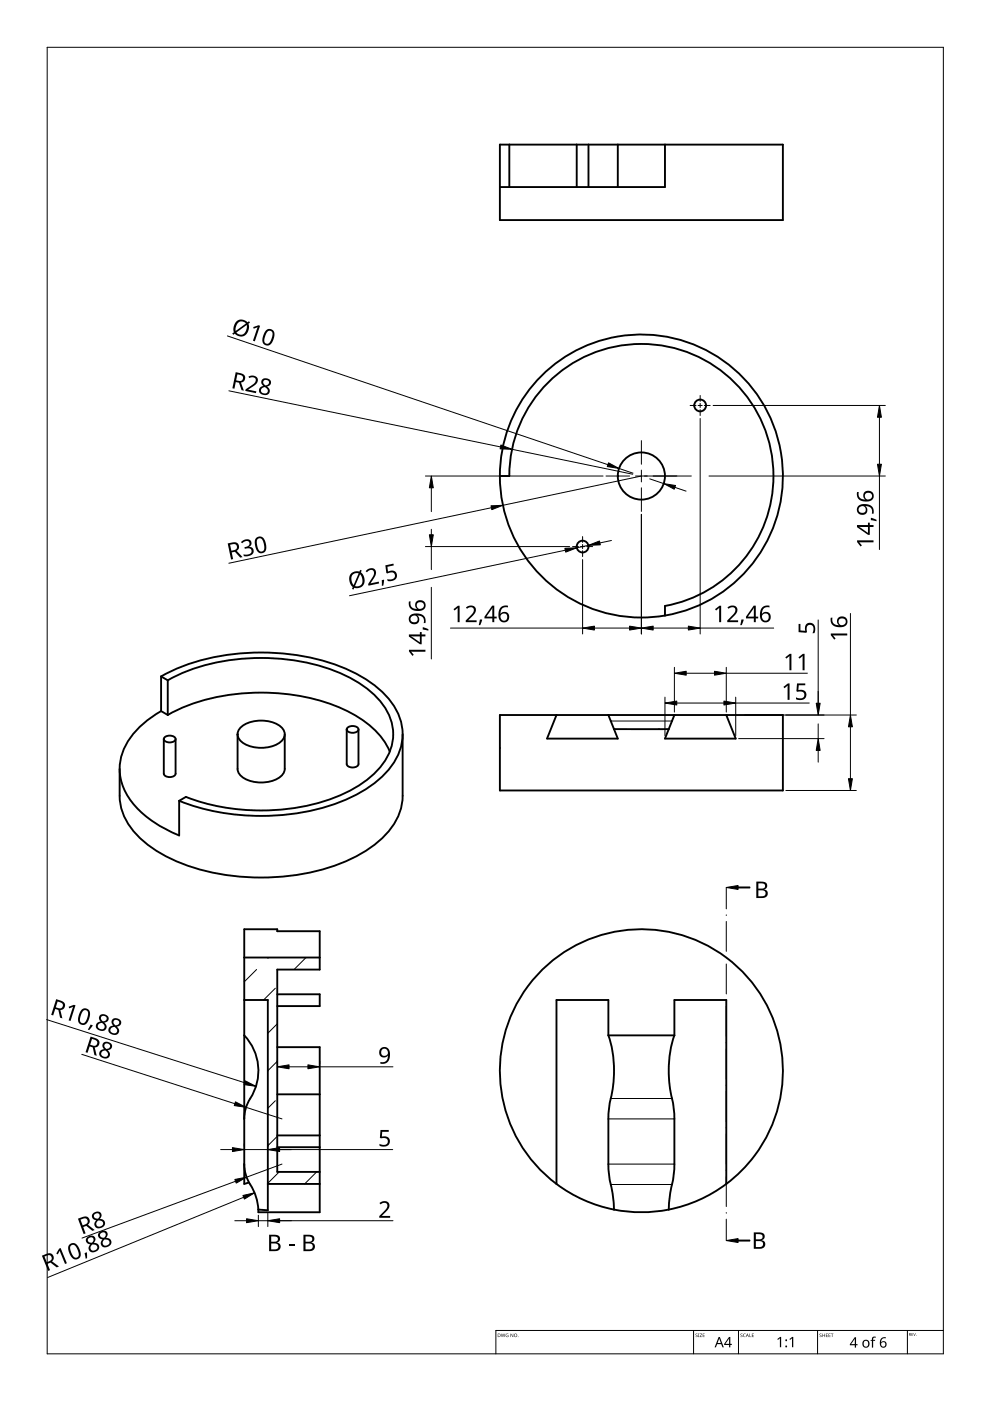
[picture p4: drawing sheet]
<svg xmlns="http://www.w3.org/2000/svg" width="210mm" height="297mm" viewBox="0 0 210 297" stroke-linecap="round" stroke-linejoin="round" font-family="sans-serif">
<g fill="none" stroke="#000" stroke-width=".4">
<path d="M106 30.7h60v16h-60zM108 30.7v9M122.3 30.7v9M124.8 30.7v9M131 30.7v9M141 30.7v9h-35M106 100.9a30 30 0 0 1 28.3-29.9 30 30 0 0 1 31.5 26.6 30 30 0 0 1-24.8 32.9M106 100.9a30 30 0 0 0 35 29.6M106 100.9h2a28 28 0 0 1 26.3-27.9 28 28 0 0 1 29.5 24.6 28 28 0 0 1-22.8 30.9v2M34.2 143.4a46.2 46.2 0 0 1 30.7-4.2 31.1 31.1 0 0 1 17.1 8.5 11.1 11.1 0 0 1 0 15.9 31.1 31.1 0 0 1-17.1 8.5 48.8 48.8 0 0 1-26.9-2.3M34.2 150.8a16.7 16.7 0 0 0-8.6 10.1 11.8 11.8 0 0 0 4.1 11.1 26.6 26.6 0 0 0 8.3 5.1v-7.3M34.2 143.4l1.4 .8"/>
<path d="M34.2 150.8l1.4 .8M34.2 143.4v7.4M34.7 156.7v7.3a1.44 1.44 0 0 0 2.5 0v-7.3M34.8 156.4a1.56 1.56 0 0 1 2.4 .3 1.44 1.44 0 0 1-2.5 0zM35.6 151.6a43.5 43.5 0 0 1 30.1-3.6 27.6 27.6 0 0 1 14.8 7.9l1.6 2.2 .5 1.2M35.6 144.2a43.6 43.6 0 0 1 31.2-3.3 27.8 27.8 0 0 1 13.1 7 10.5 10.5 0 0 1 0 15.5 30.7 30.7 0 0 1-17.5 7.9 45.3 45.3 0 0 1-23-2.3l-1.4 .8M35.6 144.2v7.4M50.4 155.7v7.3a3.4 3.4 0 0 0 3 2.7 6.7 6.7 0 0 0 6.6-1.6l.4-1.1v-7.3M51.2 154.1a7.4 7.4 0 0 1 8.3 0 2.07 2.07 0 0 1 .8 2 2.07 2.07 0 0 1-1.4 1.6 7.6 7.6 0 0 1-7.7-.4 1.95 1.95 0 0 1 0-3.2zM73.5 154.6v7.4a1.44 1.44 0 0 0 2.5 0v-7.4M73.6 154.4a1.56 1.56 0 0 1 2.4 .2 1.44 1.44 0 0 1-2.5 0zM85.4 155.7v13a13.3 13.3 0 0 1-5.8 10.3 38.3 38.3 0 0 1-21.8 7 42.8 42.8 0 0 1-25.2-6 14.9 14.9 0 0 1-7.1-9.8l-.1-7.2"/>
<path d="M106 151.6h60v16h-60zM118 151.6l-2 5h15l-2-5M130.2 154.6h11.6M143 151.6l-2 5h15l-2-5M51.8 219.5a11 11 0 0 1 .9 14l-.7 1.8-.2 1.9M51.8 212h5v44.6l-2-.1M51.8 203h16M58.8 210.8h9v2.5h-9M129 219.5v-7.5h-11v39M129 219.5h14M129 219.5a26.5 26.5 0 0 1 .2 15.2l-.2 2.5v9.6a27.8 27.8 0 0 0 .9 6.5l.3 3.2M143 219.5a26.5 26.5 0 0 0-.2 15.2l.2 2.5v9.6a27.8 27.8 0 0 1-1 6.5l-.2 3.2"/>
<path d="M143 219.5v-7.5h11v39M58.8 222h9v35h-13M58.8 232h9M51.8 246.8a9.7 9.7 0 0 0 1.9 5.6l.8 2 .3 2.1M54.8 256.5v.5M56.8 251h11M58.8 243.2h9M58.8 240.7h9M67.8 248.5h-9v-42.9h9v-8.2h-9v-.4h-7v54l1-.3M118 251a30 30 0 0 0 12.2 5.5M118 251a30 30 0 0 1-4.2-44.2 30 30 0 0 1 44.4 0 30 30 0 0 1-4.2 44.2M141.8 256.5a30 30 0 0 1-11.6 0"/>
<path d="M154 251a30 30 0 0 1-12.2 5.5"/>
<circle cx="148.5" cy="86" r="1.25"/>
<circle cx="123.5" cy="115.9" r="1.25"/>
<circle cx="136" cy="100.9" r="5"/>
</g>
<path d="M129.5 152.9h13M129 237.2h14M129.5 232.9h13M129 246.8h14M129.5 251.1h13" fill="none" stroke="#000" stroke-width=".21"/>
<path d="M54.4 205.6l-2.6 2.6M56.9 203l-.1 .2M58.4 209.5l-2.5 2.5M58.8 217.1l-2 2M64.9 203l-2.6 2.6M58.4 233.4l-1.6 1.6M58.8 225l-2 2M58.8 240.9l-2 2M59.2 248.5l-2.4 2.4M67.1 248.5l-2.5 2.5" fill="none" stroke="#000" stroke-width=".21"/>
<path d="M10 10h190v277h-190z" fill="none" stroke="#000" stroke-width=".21"/>
<path d="M147.1 282.1v4.9M156.6 282.1v4.9M173.3 282.1v4.9M192.4 282.1v4.9M200 282.1h-94.9v4.9" fill="none" stroke="#000" stroke-width=".21"/>
<g fill="#000">
<path d="M106.2 282.8l.2 .6 .2-.6 .3 .6 .2-.6-.2 .7-.2-.6-.3 .6zM107.3 282.8h.5l-.4 .1-.1 .2 .3 .3h.1v-.2l-.1-.1h.2v.4l-.5-.1zM108.2 282.8l.5 .6 .1-.6v.7l-.5-.6-.1 .6zM147.5 282.8h.4l-.3 .1 .1 .2a.23 .23 0 0 1 .2 .3 .23 .23 0 0 1-.4 0 .18 .18 0 0 0 .2 .1 .18 .18 0 0 0 0-.3l-.2-.2zM148 282.8h.3v.7h-.3zM148.4 282.8h.4l-.3 .6 .4 .1h-.5l.3-.7zM149 282.8h.4h-.3v.3h.3h-.3v.3l.3 .1h-.4zM157 282.8h.4l-.3 .1 .1 .2a.23 .23 0 0 1 .2 .3 .23 .23 0 0 1-.4 0 .18 .18 0 0 0 .2 .1 .18 .18 0 0 0 .1-.3l-.3-.2zM157.6 282.8h.4a.29 .29 0 0 0-.4 .4 .29 .29 0 0 0 .5 .2h-.5zM158.9 282.8l.1 .6 .3 .1h-.4zM159.4 282.8h.4h-.3v.3h.3h-.3v.3l.3 .1h-.4zM164.8 283.9l.6-.4h.2v2.1h-.2v-1.9l-.5 .4z"/>
<path d="M167.4 283.9l.6-.4h.2v2.1h-.3v-1.9l-.4 .4zM173.8 282.8h.4l-.3 .1 .1 .2a.23 .23 0 0 1 .2 .3 .25 .25 0 0 1-.5 0 .18 .18 0 0 0 .3 .1 .18 .18 0 0 0 0-.3l-.2-.2zM174.4 282.8v.3h.4l.1-.3v.7l-.1-.4h-.4v.4zM175.1 282.8h.4h-.3v.3h.3h-.3v.3l.3 .1h-.4zM175.7 282.8h.4h-.3v.3h.3h-.3v.3l.3 .1h-.4zM176.2 282.8h.5h-.2v.7l-.1-.7zM185 283.5l.7-.1-.1 .2h-.3l-.2 .2v.3h.4v.2h-.4v1.4h-.2v-1.4h-.3l.3-.2zM193.3 282.6h.3l-.3 .1v.2h.3l-.3 .1v.2h.3h-.3zM193.6 282.6l.3 .6 .3-.6-.3 .6z"/>
<path d="M105.5 282.8l.6 .1-.1 .5-.5 .1zM105.6 282.8v.6h.3l.1-.4z"/>
<path d="M108.9 283.1a.4 .4 0 0 1 .8 0 .4 .4 0 0 1-.8 0zM109.1 283.1a.27 .27 0 0 0 .5 0 .27 .27 0 0 0-.5 0z"/>
<path d="M152.4 283.5h.2l.9 2.2h-.3l-.3-.7h-.8l-.3 .7h-.3zM152.5 283.8l-.4 .9h.7z"/>
<path d="M154.6 283.5h.2v1.4h.4v.3h-.4v.5h-.2v-.5h-1.1v-.3zM154.6 283.8l-.8 1.1h.8z"/>
<path d="M158.4 282.8l.4 .7-.2-.2h-.3l-.2 .2zM158.5 282.8l-.2 .4h.3z"/>
<path d="M181.2 283.5h.3v1.5h.3v.2h-.3v.5h-.3v-.5h-1v-.2zM181.2 283.8l-.7 1.2h.7z"/>
<path d="M183 284.3a.82 .82 0 0 1 1.3 0 .82 .82 0 0 1-.3 1.3 .82 .82 0 0 1-1.1-.5zM183.3 284.4a.6 .6 0 0 0-.2 .8 .6 .6 0 0 0 .9 .2l.1-.4a.53 .53 0 0 0-.2-.6 .53 .53 0 0 0-.6 0z"/>
<path d="M186.9 283.7l.3-.2a.38 .38 0 0 1 .6 .3 .74 .74 0 0 0-1 .8 .7 .7 0 0 1 1.1 .2 .7 .7 0 0 1-.4 1 .7 .7 0 0 1-.9-.6v-.9zM186.8 285a.48 .48 0 0 0 .9 0 .48 .48 0 0 0-.9 0z"/>
<path d="M192.7 282.6h.2a.17 .17 0 0 1 .2 .2 .17 .17 0 0 1-.1 .2l.2 .2-.3-.2-.2 .2zM192.8 282.7v.2h.2v-.2z"/>
<circle cx="109.9" cy="283.4" r=".07"/>
<circle cx="166.7" cy="285.5" r=".2"/>
<circle cx="166.7" cy="284.2" r=".2"/>
<circle cx="194.3" cy="283.2" r=".05"/>
</g>
<g fill="none" stroke="#000" stroke-width=".21">
<path d="M136 93.4v5M136 99.7v2.5M146.3 86h1.3M148 86h.9M148.4 83.8v1.3M148.4 85.5v.9M148.4 86.8v1.3M149.3 86h1.3M121.4 115.9h1.2M123.1 115.9h.9M123.5 113.8v1.2M123.5 115.4v.9"/>
<path d="M123.5 116.8v1.2M124.4 115.9h1.2M128.5 100.9h5M134.7 100.9h2.5M136 103.4v5M138.5 100.9h5"/>
</g>
<g fill="none" stroke="#000" stroke-width=".21">
<path d="M154 188.2v4.5M154 194v.1M154 195.4v6.3M154 203v.1M154 204.4v6.3M154 212v.1M154 213.4v6.3M154 221v.1M154 222.4v6.4M154 230v.2M154 231.4v6.4M154 239.1v.1"/>
<path d="M154 240.5v6.3M154 248.1v.1M154 249.5v6.3M154 257.1v.1M154 258.5v4.5"/>
</g>
<path d="M154 188.2l2.5-.5v.9zM156.5 188.1h2.5v.2h-2.5zM154 263l2.5-.4v.8zM156.5 262.9h2.5v.2h-2.5z" fill="#000" stroke="#000" stroke-width=".21"/>
<g fill="#000">
<path d="M160.4 186.9h.9a.94 .94 0 0 1 1.1 .2 .94 .94 0 0 1 .2 1.1l-.6 .4a.95 .95 0 0 1 .8 1.1 .95 .95 0 0 1-1.2 .7h-1.2zM160.8 188.8v1.2h.7a.66 .66 0 0 0 .8-.6 .66 .66 0 0 0-.8-.6zM160.8 187.3v1.1h.6a.6 .6 0 0 0 .8-.6 .6 .6 0 0 0-.8-.5z"/>
<path d="M159.8 261.3h1a.94 .94 0 0 1 1.1 .2 .94 .94 0 0 1 .1 1.1l-.5 .3a.95 .95 0 0 1 .8 1.2 .95 .95 0 0 1-1.3 .7h-1.2zM160.3 263.1v1.3h.7a.66 .66 0 0 0 .8-.7 .66 .66 0 0 0-.9-.6zM160.3 261.7v1.1h.6a.6 .6 0 0 0 .8-.6 .6 .6 0 0 0-.9-.5z"/>
</g>
<g fill="#000">
<path d="M53.7 69.3l1.1-.3 .3 .1-1.1 3.3-.4-.2 1-2.8-.8 .3zM52.7 79.8a1.16 1.16 0 0 1 1.4-.1 1.16 1.16 0 0 1 .5 1.3l-.4 .6-1.6 1 1.7 .4v.4l-2.3-.5 .1-.4 1.3-.8a.98 .98 0 0 0 .6-1.6l-.5-.1-.7 .2zM51.3 114.8a1.2 1.2 0 0 1 2 .2 .85 .85 0 0 1-.5 1 .93 .93 0 0 1 1 .8 .93 .93 0 0 1-.8 1l-1.3 .1-.1-.4a1.24 1.24 0 0 0 1.7-.6 .71 .71 0 0 0-1.1-.6l-.3 .1-.1-.4a.81 .81 0 0 0 .9-.2 .81 .81 0 0 0 .1-.9 1.02 1.02 0 0 0-1.4 .3l-.3-.3zM184.6 109.8l1.2 .4v.3l-1.2-.2zM181.7 114.6h3.5v.4h-3l.5 .6-.2 .3-.8-1zM77.7 120.9a1.14 1.14 0 0 1 1.7-.2 1.14 1.14 0 0 1 0 1.7l-.8 1.3 1.7-.4 .1 .4-2.3 .5v-.4l.8-1.3a.98 .98 0 0 0-.1-1.7l-.4 .1-.6 .4-.3-.2zM80.9 123h.5l-.1 1.2h-.3zM81.7 119.9l1.7-.4 .1 .4-1.4 .3 .2 1a1.17 1.17 0 0 1 1.9 .6 1.17 1.17 0 0 1-1.4 1.4h-.6l-.1-.4a1.03 1.03 0 0 0 1.6-.9 .93 .93 0 0 0-1.5-.3l-.3-.1zM89.6 133l1.2 .4v.3l-1.2-.2zM86.7 137.8h3.5v.4h-3l.5 .6-.3 .3-.7-1zM96.2 129.2l.9-.8h.4v3.5h-.5l.1-3-.7 .5zM98.8 128.8a1.16 1.16 0 0 1 1.3-.4 1.16 1.16 0 0 1 .8 1.1l-.3 .7-1.3 1.3h1.8v.4h-2.4v-.3l1.1-1.2a.98 .98 0 0 0 .3-1.6h-.5l-.6 .3z"/>
<path d="M101.7 131.3l.5 .1-.4 1.1h-.3zM151.6 129.2l.9-.8h.4v3.5h-.4v-3l-.7 .5zM154.2 128.8a1.16 1.16 0 0 1 1.4-.4 1.16 1.16 0 0 1 .7 1.1l-.3 .7-1.3 1.3h1.8v.4h-2.3v-.3l1.1-1.2a.98 .98 0 0 0 .3-1.6h-.5l-.6 .3zM157.2 131.3l.5 .1-.4 1.1h-.4zM169.3 132.3h.4v1.4h1a1.17 1.17 0 0 1 1-1.7 1.17 1.17 0 0 1 1.1 1.6l-.1 .6h-.4a1.03 1.03 0 0 0 .2-1 1.03 1.03 0 0 0-.8-.7 .93 .93 0 0 0-.6 1.4l-.1 .3-1.7-.2zM176.2 134.3h3.4v.4h-3l.6 .7-.3 .2-.7-.9zM166.1 145.6l1-.7h.3v3.5h-.4v-3.1l-.7 .6zM166.5 139.4l.9-.8h.4v3.5h-.4v-3l-.7 .5zM169 144.9h1.7v.4h-1.3l-.1 1a1.17 1.17 0 0 1 1.7 1 1.17 1.17 0 0 1-1.6 1.1l-.6-.2v-.4a1.03 1.03 0 0 0 1.7-.5 .93 .93 0 0 0-1.4-.6l-.2-.2zM169.3 139.4l.9-.8h.4v3.5h-.4v-3l-.7 .5zM14.5 213.5l1.2-.5 .3 .1-1 3.4-.5-.2 1-2.8-.8 .3zM19.2 217.2l.5 .2-.8 1-.3-.1z"/>
<path d="M80.7 239.6h1.7v.4h-1.4v1a1.17 1.17 0 0 1 1.7 .9 1.17 1.17 0 0 1-1.6 1.2l-.6-.2v-.4a1.03 1.03 0 0 0 1.7-.5 .93 .93 0 0 0-1.4-.6l-.3-.2zM80.5 255.1a1.16 1.16 0 0 1 1.3-.5 1.16 1.16 0 0 1 .8 1.2l-.4 .7-1.2 1.3h1.7v.4h-2.3v-.4l1.1-1.1a.98 .98 0 0 0 .3-1.6l-.5-.1-.6 .4zM12.5 264.7l.4-.1 1.3 3.2-.4 .2-1.1-2.8-.5 .8-.3-.2zM17.9 265.7l.5-.2 .1 1.3-.3 .1zM61.2 263.8h1.2v.4h-1.2z"/>
<path d="M50.2 68.1l.8-.4a1.92 1.92 0 0 1 1.5 .6l.3-.2 .2 .3-.3 .2a1.81 1.81 0 0 1-.5 2.3 1.81 1.81 0 0 1-2.3 0l-.1-.2-.3 .3-.3-.3 .4-.3v-1.2zM50.1 70.5a1.23 1.23 0 0 0 1.4 .4 1.23 1.23 0 0 0 .8-1.3v-.7zM50.5 68.4l-.4 .8-.1 1 2.1-1.6-.3-.3-.6-.2z"/>
<path d="M56.4 70a1.13 1.13 0 0 1 1.5 0 1.13 1.13 0 0 1 .2 1.5 1.69 1.69 0 0 1-1.6 1.7 1.27 1.27 0 0 1-.7-1.9zM56.7 70.3l-.6 1.6a.69 .69 0 0 0 .4 1 .69 .69 0 0 0 .9-.6 1.91 1.91 0 0 0 .1-2.1l-.5-.1z"/>
<path d="M50 78.9l.9 .2a1 1 0 0 1 1.1 .9 1 1 0 0 1-.9 1.1l.6 1.7-.5-.1-.5-1.6-.7-.1-.3 1.4-.4-.1zM50.3 79.4l-.2 1.2 .5 .1a.67 .67 0 0 0 .9-.4 .67 .67 0 0 0-.7-.8z"/>
<path d="M55.7 80.4a1.03 1.03 0 0 1 1.3-.1 1.03 1.03 0 0 1 .3 1.3l-.7 .4a1 1 0 0 1 .5 1.4 1 1 0 0 1-1.5 .3 .94 .94 0 0 1-.7-1 .94 .94 0 0 1 .9-.9l-.1-.1a.88 .88 0 0 1 0-1.3zM55.3 82.8a.7 .7 0 0 0 1.4 0 .7 .7 0 0 0-1.4 0zM55.8 81.1a.6 .6 0 0 0 1.2 0 .6 .6 0 0 0-1.2 0z"/>
<path d="M48.3 115.2l.9-.2a1 1 0 0 1 1.4 .4 1 1 0 0 1-.4 1.4l1.2 1.3-.5 .1-1.1-1.2-.7 .1 .3 1.4-.4 .1zM48.8 115.5l.3 1.3 .5-.1a.67 .67 0 0 0 .6-.9 .67 .67 0 0 0-.9-.4z"/>
<path d="M54.3 114.1a1.22 1.22 0 0 1 1.4-.2 1.22 1.22 0 0 1 .6 1.2 1.54 1.54 0 0 1-.6 2.1 1.27 1.27 0 0 1-1.5-1.2l-.2-1.2zM54.6 114.3a2.41 2.41 0 0 0 .6 2.6 .78 .78 0 0 0 .8-.3 .78 .78 0 0 0 0-.9 1.35 1.35 0 0 0-1.1-1.6z"/>
<path d="M182 107.3a2.18 2.18 0 0 1 3.2 .6v1h-.4a1.16 1.16 0 0 0-.1-1.2 1.16 1.16 0 0 0-1.2-.4 1.08 1.08 0 0 1 .1 1.6 1.08 1.08 0 0 1-1.6 0 1.16 1.16 0 0 1 0-1.6zM182 108a.8 .8 0 0 0 1.6 0 .8 .8 0 0 0-1.6 0z"/>
<path d="M181.7 104.3h.4a1.18 1.18 0 0 0 1.3 1.6 1.08 1.08 0 0 1-.1-1.6 1.08 1.08 0 0 1 1.6 0 1.22 1.22 0 0 1 .2 1.5 1.22 1.22 0 0 1-1.4 .5 1.63 1.63 0 0 1-2-2zM183.4 105.2a.76 .76 0 0 0 1.5 0 .76 .76 0 0 0-1.5 0z"/>
<path d="M181.7 111.3h2.3v-.5h.4v.5h.8v.4h-.8v1.7h-.3l-2.4-1.6zM182.2 111.7l1.8 1.3v-1.3z"/>
<path d="M74.4 121.6l.3-.2a1.92 1.92 0 0 1 1.5-.2l.2-.4 .3 .2-.2 .4a1.81 1.81 0 0 1 .8 2.1 1.81 1.81 0 0 1-2 1.2l-.2-.1-.1 .4-.4-.1 .2-.4a2.18 2.18 0 0 1-.4-2.9zM76.3 121.8l-1 2.5a1.23 1.23 0 0 0 1.4-.5 1.23 1.23 0 0 0 0-1.4zM74.8 121.8a1.69 1.69 0 0 0 .2 2.2l1-2.4-.6-.1z"/>
<path d="M86.9 130.5a2.18 2.18 0 0 1 3.3 .6v1h-.4a1.16 1.16 0 0 0-.2-1.2 1.16 1.16 0 0 0-1.1-.4 1.08 1.08 0 0 1 .1 1.6 1.08 1.08 0 0 1-1.6 0 1.16 1.16 0 0 1-.1-1.6zM87 131.2a.8 .8 0 0 0 1.6 0 .8 .8 0 0 0-1.6 0z"/>
<path d="M86.7 127.5h.4a1.18 1.18 0 0 0 1.3 1.6 1.08 1.08 0 0 1-.1-1.6 1.08 1.08 0 0 1 1.6 0 1.22 1.22 0 0 1 .2 1.5 1.22 1.22 0 0 1-1.4 .5 1.63 1.63 0 0 1-2-2zM88.4 128.4a.76 .76 0 0 0 1.5 0 .76 .76 0 0 0-1.5 0z"/>
<path d="M86.7 134.5h2.3v-.5h.4v.5h.8v.4h-.8v1.7h-.4l-2.3-1.6zM87.2 134.9l1.8 1.3v-1.3z"/>
<path d="M104.4 128.4h.4v2.3h.5v.4h-.5v.8h-.4v-.8h-1.7v-.3zM104.4 128.9l-1.3 1.8h1.3z"/>
<path d="M106.2 128.8l.5-.4h.6h.4v.4a1.18 1.18 0 0 0-1.6 1.3 1.08 1.08 0 0 1 1.6-.1 1.08 1.08 0 0 1 0 1.6 1.22 1.22 0 0 1-1.5 .2 1.22 1.22 0 0 1-.5-1.4l.1-.9zM106.1 130.8a.76 .76 0 0 0 1.5 0 .76 .76 0 0 0-1.5 0z"/>
<path d="M159.8 128.4h.4v2.3h.6v.4h-.6v.8h-.4v-.8h-1.6v-.3zM159.8 128.9l-1.2 1.8h1.2z"/>
<path d="M161.6 128.8l.6-.4h.5h.4v.4a1.18 1.18 0 0 0-1.5 1.3 1.08 1.08 0 0 1 1.6-.1 1.08 1.08 0 0 1-.1 1.6 1.22 1.22 0 0 1-1.4 .2 1.22 1.22 0 0 1-.6-1.4l.1-.9zM161.5 130.8a.76 .76 0 0 0 1.5 0 .76 .76 0 0 0-1.5 0z"/>
<path d="M176.1 131h.4a1.18 1.18 0 0 0 1.4 1.5 1.08 1.08 0 0 1-.1-1.6 1.08 1.08 0 0 1 1.6 .1 1.22 1.22 0 0 1 .1 1.4 1.22 1.22 0 0 1-1.4 .6 1.63 1.63 0 0 1-2-2zM177.8 131.8a.76 .76 0 0 0 1.5 0 .76 .76 0 0 0-1.5 0z"/>
<path d="M11.9 211.8l.9 .3a1 1 0 0 1 1 1.1 1 1 0 0 1-1 .9l.4 1.8-.5-.1-.3-1.7-.7-.2-.4 1.4-.4-.1zM12.2 212.3l-.4 1.3 .5 .1a.67 .67 0 0 0 1-.4 .67 .67 0 0 0-.6-.8z"/>
<path d="M17.3 214.1a1.13 1.13 0 0 1 1.5 0 1.13 1.13 0 0 1 .2 1.4 1.69 1.69 0 0 1-1.6 1.8 1.27 1.27 0 0 1-.7-1.9zM17.6 214.3l-.6 1.7a.69 .69 0 0 0 .4 .9 .69 .69 0 0 0 .9-.5 1.91 1.91 0 0 0 .1-2.1l-.5-.1z"/>
<path d="M21.2 215.3a1.04 1.04 0 0 1 1.4-.1 1.04 1.04 0 0 1 .2 1.3l-.7 .3a1 1 0 0 1 .3 1.5 1 1 0 0 1-1.5 .1 .94 .94 0 0 1-.6-1.1 .94 .94 0 0 1 1-.7 .94 .94 0 0 1-.1-1.3zM20.7 217.6a.7 .7 0 0 0 1.4 0 .7 .7 0 0 0-1.4 0zM21.4 216a.6 .6 0 0 0 1.2 0 .6 .6 0 0 0-1.2 0z"/>
<path d="M23.9 216.1a1.03 1.03 0 0 1 1.3-.1 1.03 1.03 0 0 1 .3 1.4l-.7 .3a1 1 0 0 1 .3 1.4 1 1 0 0 1-1.5 .2 .94 .94 0 0 1-.6-1.1 .94 .94 0 0 1 1-.8l-.1-.1a.9 .9 0 0 1 0-1.2zM23.4 218.4a.7 .7 0 0 0 1.4 0 .7 .7 0 0 0-1.4 0zM24.1 216.8a.58 .58 0 0 0 1.1 0 .58 .58 0 0 0-1.1 0z"/>
<path d="M19.2 219.8l.9 .3a1 1 0 0 1 1 1 1 1 0 0 1-1 1l.4 1.8-.5-.2-.3-1.6-.7-.2-.4 1.3-.5-.1zM19.5 220.3l-.4 1.2 .5 .2a.67 .67 0 0 0 1-.4 .67 .67 0 0 0-.6-.9z"/>
<path d="M21.9 221.1a1.04 1.04 0 0 1 1.4-.1 1.04 1.04 0 0 1 .2 1.4l-.7 .3a1 1 0 0 1 .3 1.4 1 1 0 0 1-1.4 .2 .94 .94 0 0 1-.6-1.1 .94 .94 0 0 1 1-.8l-.2-.1a.9 .9 0 0 1 0-1.2zM21.5 223.4a.69 .69 0 0 0 1.3 0 .69 .69 0 0 0-1.3 0zM22.1 221.8a.6 .6 0 0 0 1.2 0 .6 .6 0 0 0-1.2 0z"/>
<path d="M80.7 222.3a1.22 1.22 0 0 1 1.4-.1 1.22 1.22 0 0 1 .6 1.3 1.64 1.64 0 0 1-2.1 2v-.4a1.16 1.16 0 0 0 1.2-.1 1.16 1.16 0 0 0 .4-1.2 1.08 1.08 0 0 1-1.6 .1 1.08 1.08 0 0 1 .1-1.6zM80.8 223.1a.76 .76 0 0 0 1.5 0 .76 .76 0 0 0-1.5 0z"/>
<path d="M19.7 257.3a.98 .98 0 0 1 1.1-.5 .98 .98 0 0 1 .7 1l-.3 .6a1 1 0 0 1 1.1 1 1 1 0 0 1-1.1 1 .94 .94 0 0 1-1.1-.5 .94 .94 0 0 1 .3-1.2 .88 .88 0 0 1-.8-.5 .88 .88 0 0 1 .1-.9zM20.4 259.4a.7 .7 0 0 0 1.4 0 .7 .7 0 0 0-1.4 0zM20 257.8a.58 .58 0 0 0 1.1 0 .58 .58 0 0 0-1.1 0z"/>
<path d="M8.9 266.2l.9-.3a1 1 0 0 1 1.4 .1 1 1 0 0 1-.2 1.4l1.5 1.1-.5 .2-1.3-1-.6 .3 .5 1.3-.4 .2zM9.4 266.4l.5 1.2 .5-.2a.67 .67 0 0 0 .5-.9 .67 .67 0 0 0-1-.3z"/>
<path d="M14.8 263.8a1.24 1.24 0 0 1 2 .9 1.54 1.54 0 0 1-.2 2.2 1.27 1.27 0 0 1-1.8-1l-.4-1.3zM15.1 264.1a1.92 1.92 0 0 0 .3 2 .69 .69 0 0 0 .9 .5 .69 .69 0 0 0 .4-1 1.91 1.91 0 0 0-1.3-1.7z"/>
<path d="M16.5 258.4l.9-.3a1 1 0 0 1 1.4 .2 1 1 0 0 1-.2 1.4l1.5 1.1-.5 .2-1.3-1.1-.7 .3 .5 1.3-.4 .2zM17.1 258.6l.4 1.2 .5-.2a.67 .67 0 0 0 .5-.9 .67 .67 0 0 0-1-.3z"/>
<path d="M18.4 262.4a.98 .98 0 0 1 1.1-.5 .98 .98 0 0 1 .7 .9l-.3 .7a1 1 0 0 1 1.2 .9 1 1 0 0 1-1.1 1.1 .94 .94 0 0 1-1.1-.5 .94 .94 0 0 1 .3-1.2h-.2a.85 .85 0 0 1-.6-1.4zM19.2 264.5a.69 .69 0 0 0 1.3 0 .69 .69 0 0 0-1.3 0zM18.7 262.9a.58 .58 0 0 0 1.1 0 .58 .58 0 0 0-1.1 0z"/>
<path d="M21 261.4a.98 .98 0 0 1 1.1-.5 .98 .98 0 0 1 .7 .9l-.3 .6a1 1 0 0 1 1.1 1 1 1 0 0 1-1 1 .94 .94 0 0 1-1.1-.4 .94 .94 0 0 1 .2-1.2l-.1-.1a.85 .85 0 0 1-.6-1.3zM21.7 263.5a.7 .7 0 0 0 1.4 0 .7 .7 0 0 0-1.4 0zM21.3 261.9a.58 .58 0 0 0 1.1 0 .58 .58 0 0 0-1.1 0z"/>
<path d="M57.1 261.8h1a.94 .94 0 0 1 1 .2 .94 .94 0 0 1 .2 1.1l-.6 .3a.95 .95 0 0 1 .8 1.2 .95 .95 0 0 1-1.2 .7h-1.2zM57.5 263.6v1.3h.7a.66 .66 0 0 0 .8-.7 .66 .66 0 0 0-.8-.6zM57.5 262.2v1.1h.6a.6 .6 0 0 0 .8-.6 .6 .6 0 0 0-.8-.5z"/>
<path d="M64.3 261.8h1a.94 .94 0 0 1 1.1 .2 .94 .94 0 0 1 .2 1.1l-.6 .3a.95 .95 0 0 1 .8 1.2 .95 .95 0 0 1-1.2 .7h-1.3zM64.8 263.6v1.3h.7a.66 .66 0 0 0 .8-.7 .66 .66 0 0 0-.9-.6zM64.8 262.2v1.1h.6a.6 .6 0 0 0 .8-.6 .6 .6 0 0 0-.8-.5z"/>
</g>
<g fill="none" stroke="#000" stroke-width=".21">
<path d="M48.2 71.2l80.7 27.3M48.5 82.9l57.6 11.9M108.6 95.3l25.6 5.2M131.3 99.3l2.9 1M148.4 88.7v45.7M151.2 86h36.5M186.5 88.5v9.9M90.2 115.9h30.6M90.2 100.9h37.7M91.5 103.4v5.1M91.5 112.2v1.2M91.5 115.9v4.9"/>
<path d="M104.2 107.6l-55.7 11.8M119.9 116.7l-45.8 9.6M123.5 118.6v15.8M124.7 115.6l-2.4 .5M129.6 114.6l-2.4 .5M136 100.9l-29.4 6.2M136 109.1v25.3M136.6 100.9h10M137.8 101.5l2.9 1M143.1 103.3l2.4 .8M150.3 100.9h37.4M186.5 100.9v15.6"/>
<path d="M91.5 124.5v15.2M95.5 133.2h28M126 133.2h7.5M138.5 133.2h7.5M148.4 133.2h15.6M173.5 131.4v18.3M180.3 130.1v21.5M141 147.8v8.2M143 141.5v9.5M143.5 149.1h10M145.5 142.7h6M154 141.5v9.5"/>
<path d="M154 142.7h17.2M156 147.8v8.2M156 149.1h15.6M156.6 156.6h18.1M157.9 151.6h23.7M173.5 153.5v3.1M173.5 159.1v2.5M180.3 154.1v11M166.6 167.6h15M9.9 216.2l44.4 14.1M17.3 223.5l32.5 10.5M52.2 234.8l7.6 2.4"/>
<path d="M58.8 224.9v.7M61.3 226.2h4M67.8 224.9v.7M67.8 226.2h15.5M46.8 243.7h2.5M49.8 258.8h2.5M49.9 250.5l-32.5 12M51.8 242.5v.6M51.8 243.7h31.5M54 252.9l-43.9 18M54.8 257.6v2.5M54.8 258.8h28.5"/>
<path d="M56.8 242.5v.6M56.8 257.2v2.9M59.8 246.8l-7.5 2.8"/>
</g>
<g fill="#000" stroke="#000" stroke-width=".21">
<path d="M106.2 94.3l2.4 1-2.6-.1zM129 98.1l2.3 1.2-2.6-.4zM186.5 86l.4 2.5h-.9zM186 98.4h.9l-.4 2.5zM91.5 100.9l.4 2.5h-.9zM91 113.4h.9l-.4 2.5zM104.1 107.2l2.5-.1-2.3 1zM119.8 116.3l2.5-.2-2.4 1zM124.7 115.6l2.4-.9 .2 .8zM140.7 102.5l2.5 .4-.2 .8zM123.5 133.2l2.5-.5v.9zM133.5 132.7l2.5 .5-2.5 .4z"/>
<path d="M136 133.2l2.5-.5v.9zM146 132.7l2.4 .5-2.4 .4zM141 149.1l2.5-.5v.9zM143 142.7l2.5-.4v.9zM151.5 142.3l2.5 .4-2.5 .5zM153.5 148.6l2.5 .5-2.5 .4zM173.5 156.6l.4 2.5h-.8zM173.1 149.1h.8l-.4 2.5zM180.3 151.6l.4 2.5h-.8zM179.9 165.1h.8l-.4 2.5zM49.9 233.6l2.3 1.2-2.5-.4zM52 229.2l2.3 1.1-2.5-.3z"/>
<path d="M58.8 226.2l2.5-.4v.8zM65.3 225.8l2.5 .4-2.5 .4zM49.3 243.3l2.5 .4-2.5 .5zM49.8 250.1l2.5-.5-2.2 1.2zM51.5 253.5l2.5-.6-2.2 1.3zM52.3 258.4l2.5 .4-2.5 .4zM56.8 258.8l2.5-.4v.8zM56.8 243.7l2.5-.4v.9z"/>
</g>
</svg>
